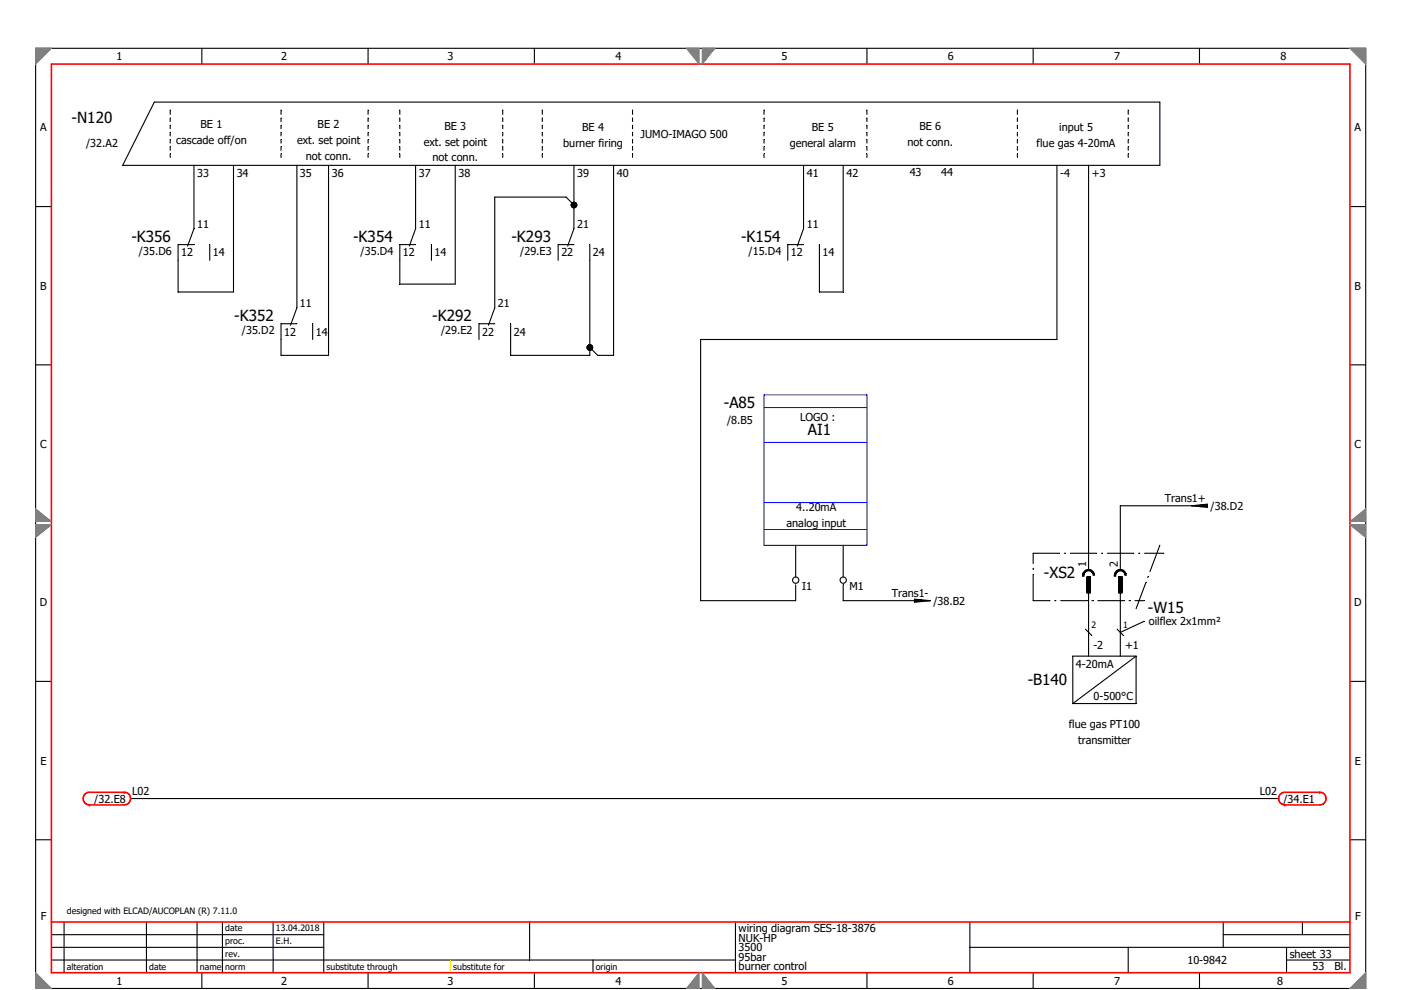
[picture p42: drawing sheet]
<svg xmlns="http://www.w3.org/2000/svg" width="297mm" height="210mm" viewBox="0 0 297 210" stroke-linecap="round" stroke-linejoin="round" font-family="sans-serif">
<defs><g id="words">
<g font-size="3.2">
<text x="15.2" y="26.2">-N120</text>
<text x="27.9" y="51.4">-K356</text>
<text x="74.9" y="51.4">-K354</text>
<text x="108.4" y="51.4">-K293</text>
<text x="157.1" y="51.4">-K154</text>
<text x="49.7" y="68.2">-K352</text>
<text x="91.6" y="68.2">-K292</text>
<text x="153.5" y="86.6">-A85</text>
<text x="171.3" y="92.3">AI1</text>
<text x="221.3" y="122.5">-XS2</text>
<text x="243.4" y="129.9">-W15</text>
<text x="217.9" y="145.4">-B140</text>
</g>
<g font-size="2.3">
<text x="24.7" y="12.8">1</text>
<text x="59.6" y="12.8">2</text>
<text x="94.9" y="12.8">3</text>
<text x="130.5" y="12.8">4</text>
<text x="165.7" y="12.8">5</text>
<text x="201" y="12.8">6</text>
<text x="236.2" y="12.8">7</text>
<text x="271.5" y="12.8">8</text>
<text x="8.5" y="27.9">A</text>
<text x="42.5" y="27.2">BE 1</text>
<text x="67.3" y="27.2">BE 2</text>
<text x="94.2" y="27.5">BE 3</text>
<text x="123.4" y="27.9">BE 4</text>
<text x="135.8" y="29.2">JUMO-IMAGO 500</text>
<text x="172.1" y="27.9">BE 5</text>
<text x="194.9" y="27.5">BE 6</text>
<text x="224.6" y="27.9">input 5</text>
<text x="287.2" y="27.9">A</text>
<text x="18.3" y="31.2">/32.A2</text>
<text x="37.4" y="30.5">cascade off/on</text>
<text x="63" y="30.5">ext. set point</text>
<text x="64.9" y="33.9">not conn.</text>
<text x="89.8" y="30.9">ext. set point</text>
<text x="91.7" y="34.2">not conn.</text>
<text x="119.4" y="31.2">burner firing</text>
<text x="167.4" y="31.2">general alarm</text>
<text x="192.4" y="30.9">not conn.</text>
<text x="219.8" y="31.2">flue gas 4-20mA</text>
<text x="41.8" y="37.6">33</text>
<text x="50.2" y="37.6">34</text>
<text x="63.6" y="37.6">35</text>
<text x="70.3" y="37.6">36</text>
<text x="88.8" y="37.6">37</text>
<text x="97.2" y="37.6">38</text>
<text x="122.4" y="37.6">39</text>
<text x="130.8" y="37.6">40</text>
<text x="171" y="37.6">41</text>
<text x="179.4" y="37.6">42</text>
<text x="192.9" y="37.3">43</text>
<text x="199.6" y="37.3">44</text>
<text x="224.8" y="37.6">-4</text>
<text x="231.5" y="37.6">+3</text>
<text x="41.8" y="48.3">11</text>
<text x="88.8" y="48.3">11</text>
<text x="122.4" y="48.3">21</text>
<text x="171" y="48.3">11</text>
<text x="29.5" y="54.1">/35.D6</text>
<text x="38.4" y="54.4">12</text>
<text x="45.1" y="54.4">14</text>
<text x="76.5" y="54.1">/35.D4</text>
<text x="85.4" y="54.4">12</text>
<text x="92.2" y="54.4">14</text>
<text x="110.3" y="54.1">/29.E3</text>
<text x="119" y="54.4">22</text>
<text x="125.7" y="54.4">24</text>
<text x="158.7" y="54.1">/15.D4</text>
<text x="167.7" y="54.4">12</text>
<text x="174.4" y="54.4">14</text>
<text x="8.5" y="61.4">B</text>
<text x="63.6" y="65.1">11</text>
<text x="105.6" y="65.1">21</text>
<text x="287.2" y="61.4">B</text>
<text x="51.3" y="70.8">/35.D2</text>
<text x="60.3" y="71.2">12</text>
<text x="67" y="71.2">14</text>
<text x="93.5" y="70.8">/29.E2</text>
<text x="102.2" y="71.2">22</text>
<text x="108.9" y="71.2">24</text>
<text x="154.2" y="90">/8.B5</text>
<text x="169.6" y="89.3">LOGO :</text>
<text x="8.5" y="95">C</text>
<text x="287.2" y="95">C</text>
<text x="247" y="106.4">Trans1+</text>
<text x="166.7" y="111.8">analog input</text>
<text x="168.8" y="108.4">4..20mA</text>
<text x="256.7" y="108.1">/38.D2</text>
<text x="170" y="125.2">I1</text>
<text x="180.1" y="125.2">M1</text>
<text x="230.3" y="120.4" transform="rotate(-90 230.3 120.4)">1</text>
<text x="237" y="120.4" transform="rotate(-90 237 120.4)">2</text>
<text x="8.4" y="128.6">D</text>
<text x="189.1" y="126.6">Trans1-</text>
<text x="197.9" y="128.2">/38.B2</text>
<text x="287.1" y="128.6">D</text>
<text x="231.8" y="137.6">-2</text>
<text x="238.5" y="137.6">+1</text>
<text x="243.6" y="132.6">oilflex 2x1mm²</text>
<text x="228.1" y="141.7">4-20mA</text>
<text x="231.8" y="148.4">0-500°C</text>
<text x="226.6" y="154.4">flue gas PT100</text>
<text x="228.6" y="157.8">transmitter</text>
<text x="8.6" y="162.2">E</text>
<text x="287.2" y="162.2">E</text>
<text x="20" y="170.2">/32.E8</text>
<text x="28" y="168.5">L02</text>
<text x="267.1" y="168.5">L02</text>
<text x="272.1" y="170.2">/34.E1</text>
<text x="8.6" y="195.1">F</text>
<text x="156.6" y="197.7">wiring diagram SES-18-3876</text>
<text x="287.3" y="195.1">F</text>
<text x="156.6" y="201.8">3500</text>
<text x="156.6" y="199.8">NUK-HP</text>
<text x="156.6" y="203.8">95bar</text>
<text x="273.4" y="203.1">sheet 33</text>
<text x="24.7" y="208.8">1</text>
<text x="59.6" y="208.8">2</text>
<text x="94.9" y="208.8">3</text>
<text x="130.5" y="208.8">4</text>
<text x="156.6" y="205.8">burner control</text>
<text x="165.7" y="208.8">5</text>
<text x="201" y="208.8">6</text>
<text x="236.2" y="208.8">7</text>
<text x="251.8" y="204.5">10-9842</text>
<text x="270.8" y="208.8">8</text>
<text x="278.3" y="205.8">53</text>
<text x="283" y="205.8">Bl.</text>
</g>
<g font-size="1.9">
<text x="231.4" y="133.1">2</text>
<text x="238.1" y="133.1">1</text>
<text x="14.2" y="193.9">designed with ELCAD/AUCOPLAN (R) 7.11.0</text>
<text x="47.8" y="197.6">date</text>
<text x="58.5" y="197.6">13.04.2018</text>
<text x="47.8" y="200.3">proc.</text>
<text x="47.8" y="202.9">rev.</text>
<text x="58.5" y="200.3">E.H.</text>
<text x="14.2" y="205.6">alteration</text>
<text x="31.6" y="205.6">date</text>
<text x="42.4" y="205.6">name</text>
<text x="47.8" y="205.6">norm</text>
<text x="69.3" y="205.6">substitute through</text>
<text x="96.1" y="205.6">substitute for</text>
<text x="126.3" y="205.6">origin</text>
</g>
</g></defs>
<g fill="none" stroke="#000" stroke-width=".23">
<path d="M7.6 10.2h282v199.5h-282zM42.8 10.2v3.4M78 10.2v3.4M113.3 10.2v3.4M183.8 10.2v3.4M219.1 10.2v3.4M254.3 10.2v3.4M32.7 21.7h213.2v13.4h-219.9zM36.1 23.3v1M36.1 25v.8M36.1 26.5v.8M36.1 28.1v.7"/>
<path d="M36.1 29.6v.8M36.1 31.1v.8M36.1 32.6v.8M41.1 35.1v13.4l-1.3 3.7M49.5 35.1v26.8h-11.7v-10h3.3M59.6 23.3v1M59.6 25v.8M59.6 26.5v.8M59.6 28.1v.7M59.6 29.6v.8M59.6 31.1v.8M59.6 32.6v.8"/>
<path d="M62.9 35.1v30.2l-1.3 3.7M69.7 35.1v40.3h-10.1v-6.7h3.3M78 23.3v1M78 25v.8M78 26.5v.8M78 28.1v.7M78 29.6v.8M78 31.1v.8M78 32.6v.8M84.8 23.3v1M84.8 25v.8M84.8 26.5v.8"/>
<path d="M84.8 28.1v.7M84.8 29.6v.8M84.8 31.1v.8M84.8 32.6v.8M88.1 35.1v13.4l-1.3 3.7M96.5 35.1v25.2h-11.7v-8.4h3.3M106.6 23.3v1M106.6 25v.8M106.6 26.5v.8M106.6 28.1v.7M106.6 29.6v.8M106.6 31.1v.8"/>
<path d="M106.6 32.6v.8M115 23.3v1M115 25v.8M115 26.5v.8M115 28.1v.7M115 29.6v.8M115 31.1v.8M115 32.6v.8M121.7 35.1v13.4l-1.3 3.7M130.1 35.1v40.3h-3.4l-1.7-1.7M134.1 23.3v1M134.1 25v.8"/>
<path d="M134.1 26.5v.8M134.1 28.1v.7M134.1 29.6v.8M134.1 31.1v.8M134.1 32.6v.8M162 23.3v1M162 25v.8M162 26.5v.8M162 28.1v.7M162 29.6v.8M162 31.1v.8M162 32.6v.8"/>
<path d="M170.4 35.1v13.4l-1.4 3.7M178.8 35.1v26.8h-5.1v-10M183.8 23.3v1M183.8 25v.8M183.8 26.5v.8M183.8 28.1v.7M183.8 29.6v.8M183.8 31.1v.8M183.8 32.6v.8M215.7 23.3v1M215.7 25v.8M215.7 26.5v.8"/>
<path d="M215.7 28.1v.7M215.7 29.6v.8M215.7 31.1v.8M215.7 32.6v.8M224.1 35.1v36.9h-75.6v55.4h20.2v-3.3M230.8 35.1v85.6M239.2 23.3v1M239.2 25v.8M239.2 26.5v.8M239.2 28.1v.7M239.2 29.6v.8M239.2 31.1v.8"/>
<path d="M239.2 32.6v.8M7.6 43.8h3.3M44.5 51.9v3.3M91.5 51.9v3.3M121.7 51.9h-3.4v3.3M121.7 43.5l-1.7-1.7h-15.1v23.5l-1.3 3.7M125 51.9v23.5h-16.7v-6.7M170.4 51.9h-3.4v3.3M286.2 43.8h3.4M7.6 77.4h3.3M66.3 68.7v3.3M104.9 68.7h-3.3v3.3"/>
<path d="M286.2 77.4h3.4M168.7 115.7v6.7M178.8 115.7v6.7M224.6 117.3h-5.5v2.2M225.7 117.3h.2M226.9 117.3h5.6M233.5 117.3h.3M234.8 117.3h5.6M241.4 117.3h.3M242.7 117.3h4.1M245.9 115.7l-2.1 5.5M252.6 107.3l3.4-.4v.7z"/>
<path d="M254.4 107.1h1.5M254.4 107.4h1.5M256 107.3h-18.5v13.4M178.8 124.1v3.3h18.4M193.9 127.1l3.3 .3-3.3 .3zM194 127.6h1.4M194 127.2h1.4M219.1 120.5v.3M219.1 121.8v5.6h3.5M223.6 127.4h.3M224.9 127.4h5.6M229.5 122h.1"/>
<path d="M229.7 122h.1M229.8 122h.1M230.1 133.5l1.4 1.3M230.5 122.4h.6l.1 3.3h-.7zM230.5 122.4h.7M230.5 122.5h.7M230.5 122.6h.7M230.5 122.7h.7M230.5 122.8h.7M230.5 122.9h.7M230.5 123h.7M230.5 123.1h.7"/>
<path d="M230.5 123.2h.7M230.5 123.3h.7M230.5 123.4h.7M230.5 123.5h.7M230.5 123.6h.7M230.5 123.7h.7M230.5 123.8h.7M230.5 123.9h.7M230.5 124h.7M230.5 124.1h.7M230.5 124.2h.7M230.5 124.3h.7"/>
<path d="M230.5 124.4h.7M230.5 124.5h.7M230.5 124.6h.7M230.5 124.7h.7M230.5 124.8h.7M230.5 124.9h.7M230.5 125h.7M230.5 125.1h.7M230.5 125.2h.7M230.5 125.3h.7M230.5 125.4h.7M230.5 125.5h.7"/>
<path d="M230.5 125.6h.7M230.5 125.7h.7M230.8 125.7v13.5M231.5 127.4h.3M231.8 122a.99 .99 0 0 0-1-.9 .99 .99 0 0 0-1 .9M231.9 122a1.12 1.12 0 0 0-1.1-1.1 1.12 1.12 0 0 0-1.1 1.1M232.1 122a1.27 1.27 0 0 0-1.3-1.2 1.27 1.27 0 0 0-1.3 1.2M232.8 127.4h5.6M236.3 122h.1M236.4 122h.1M236.5 122h.1M236.6 121.2a1.26 1.26 0 0 1 1.4-.3 1.26 1.26 0 0 1 .8 1.1"/>
<path d="M236.6 121.2l-.3 .8M236.7 121.3a1.11 1.11 0 0 1 1.3-.3 1.11 1.11 0 0 1 .7 1M236.7 121.3l-.3 .7M236.9 133.5l1.3 1.3M237.2 122.4h.7v3.3h-.7zM237.2 122.4h.7M237.2 122.5h.7M237.2 122.6h.7M237.2 122.7h.7M237.2 122.8h.7M237.2 122.9h.7M237.2 123h.7"/>
<path d="M237.2 123.1h.7M237.2 123.2h.7M237.2 123.3h.7M237.2 123.4h.7M237.2 123.5h.7M237.2 123.6h.7M237.2 123.7h.7M237.2 123.8h.7M237.2 123.9h.7M237.2 124h.7M237.2 124.1h.7M237.2 124.2h.7"/>
<path d="M237.2 124.3h.7M237.2 124.4h.7M237.2 124.5h.7M237.2 124.6h.7M237.2 124.7h.7M237.2 124.8h.7M237.2 124.9h.7M237.2 125h.7M237.2 125.1h.7M237.2 125.2h.7M237.2 125.3h.7M237.2 125.4h.7"/>
<path d="M237.2 125.5h.7M237.2 125.6h.7M237.2 125.7h.7M237.5 125.7v13.5M238.5 122a1 1 0 0 0-1-.9 1 1 0 0 0-1 .9M239.4 127.4h.2M240.6 127.4h2M240.9 139.2l-13.4 10M240.9 139.2v10h-13.4M240.9 139.2h-13.4v10M242.6 131.8l-5.1 2.3M243 123.5l-2.1 5.6"/>
<path d="M243.4 122.2l-.1 .3M7.6 144.5h3.3M286.2 144.5h3.4M7.6 178.1h3.3M27.7 169.4h243.4M286.2 178.1h3.4M10.9 198.2h57.7M13.6 195.6v10.7M31 195.6v10.7M41.8 195.6v10.7M47.2 195.6v10.7M57.9 195.6v10.7"/>
<path d="M68.6 195.6v10.7M112.3 195.6v8M155.9 195.6v10.7M205.6 195.6v10.7M259.4 198.2h26.8M259.4 195.6v5.3M276.1 195.6v2.6M10.9 203.6h145M10.9 200.9h57.7M42.8 206.3v3.4M78 206.3v3.4M113.3 206.3v3.4"/>
<path d="M125.7 203.6v2.7M183.8 206.3v3.4M205.6 200.9h80.6M219.1 206.3v3.4M239.2 200.9v5.4M254.3 206.3v3.4M272.8 203.6h13.4M272.8 200.9v5.4"/>
<circle cx="121.7" cy="43.5" r=".42"/>
<circle cx="121.7" cy="43.5" r=".58"/>
<circle cx="121.7" cy="43.5" r=".24"/>
<circle cx="125.1" cy="73.7" r=".42"/>
<circle cx="125.1" cy="73.7" r=".58"/>
<circle cx="125.1" cy="73.7" r=".24"/>
<circle cx="168.7" cy="123" r=".67"/>
<circle cx="178.8" cy="123" r=".67"/>
</g>
<path d="M95.5 203.6v2.7" fill="none" stroke="#ff0" stroke-width=".21"/>
<path d="M10.9 195.6h275.3" fill="none" stroke="#f00" stroke-width=".34"/>
<path d="M286.2 13.6v192.7" fill="none" stroke="#f00" stroke-width=".34"/>
<path d="M10.9 206.3h275.3" fill="none" stroke="#f00" stroke-width=".34"/>
<path d="M10.9 13.6v192.7" fill="none" stroke="#f00" stroke-width=".34"/>
<path d="M10.9 13.6h275.3" fill="none" stroke="#f00" stroke-width=".34"/>
<path d="M26.7 170.7h-.4" fill="none" stroke="#f00" stroke-width=".34"/>
<path d="M27 170.5l-.3 .2" fill="none" stroke="#f00" stroke-width=".34"/>
<path d="M27.3 170.3l-.3 .2" fill="none" stroke="#f00" stroke-width=".34"/>
<path d="M27.5 170l-.2 .3" fill="none" stroke="#f00" stroke-width=".34"/>
<path d="M27.6 169.7l-.1 .3" fill="none" stroke="#f00" stroke-width=".34"/>
<path d="M27.7 169.4l-.1 .3" fill="none" stroke="#f00" stroke-width=".34"/>
<path d="M27.6 169l.1 .4" fill="none" stroke="#f00" stroke-width=".34"/>
<path d="M27.5 168.7l.1 .3" fill="none" stroke="#f00" stroke-width=".34"/>
<path d="M27.3 168.4l.2 .3" fill="none" stroke="#f00" stroke-width=".34"/>
<path d="M27 168.2l.3 .2" fill="none" stroke="#f00" stroke-width=".34"/>
<path d="M26.7 168.1l.3 .1" fill="none" stroke="#f00" stroke-width=".34"/>
<path d="M26.3 168l.4 .1" fill="none" stroke="#f00" stroke-width=".34"/>
<circle cx="26.3" cy="168" r=".17" fill="#f00"/>
<path d="M19 168h7.3" fill="none" stroke="#f00" stroke-width=".34"/>
<path d="M19 170.7h7.3" fill="none" stroke="#f00" stroke-width=".34"/>
<path d="M19 168l-.4 .1" fill="none" stroke="#f00" stroke-width=".34"/>
<path d="M18.6 168.1l-.3 .1" fill="none" stroke="#f00" stroke-width=".34"/>
<path d="M18.3 168.2l-.3 .2" fill="none" stroke="#f00" stroke-width=".34"/>
<path d="M18 168.4l-.2 .3" fill="none" stroke="#f00" stroke-width=".34"/>
<path d="M17.8 168.7l-.1 .3" fill="none" stroke="#f00" stroke-width=".34"/>
<path d="M17.7 169l-.1 .4" fill="none" stroke="#f00" stroke-width=".34"/>
<path d="M17.6 169.4l.1 .3" fill="none" stroke="#f00" stroke-width=".34"/>
<path d="M17.7 169.7l.1 .3" fill="none" stroke="#f00" stroke-width=".34"/>
<path d="M17.8 170l.2 .3" fill="none" stroke="#f00" stroke-width=".34"/>
<path d="M18 170.3l.3 .2" fill="none" stroke="#f00" stroke-width=".34"/>
<path d="M18.3 170.5l.3 .2" fill="none" stroke="#f00" stroke-width=".34"/>
<path d="M18.6 170.7h.4" fill="none" stroke="#f00" stroke-width=".34"/>
<circle cx="19" cy="170.7" r=".17" fill="#f00"/>
<path d="M272.4 168l-.3 .1" fill="none" stroke="#f00" stroke-width=".34"/>
<path d="M272.1 168.1l-.3 .1" fill="none" stroke="#f00" stroke-width=".34"/>
<path d="M271.8 168.2l-.3 .2" fill="none" stroke="#f00" stroke-width=".34"/>
<path d="M271.5 168.4l-.2 .3" fill="none" stroke="#f00" stroke-width=".34"/>
<path d="M271.3 168.7l-.2 .3" fill="none" stroke="#f00" stroke-width=".34"/>
<path d="M271.1 169v.4" fill="none" stroke="#f00" stroke-width=".34"/>
<path d="M271.1 169.4v.3" fill="none" stroke="#f00" stroke-width=".34"/>
<path d="M271.1 169.7l.2 .3" fill="none" stroke="#f00" stroke-width=".34"/>
<path d="M271.3 170l.2 .3" fill="none" stroke="#f00" stroke-width=".34"/>
<path d="M271.5 170.3l.3 .2" fill="none" stroke="#f00" stroke-width=".34"/>
<path d="M271.8 170.5l.3 .2" fill="none" stroke="#f00" stroke-width=".34"/>
<path d="M272.1 170.7h.3" fill="none" stroke="#f00" stroke-width=".34"/>
<circle cx="272.4" cy="170.7" r=".17" fill="#f00"/>
<path d="M272.4 168h7.4" fill="none" stroke="#f00" stroke-width=".34"/>
<path d="M272.4 170.7h7.4" fill="none" stroke="#f00" stroke-width=".34"/>
<path d="M280.2 170.7h-.4" fill="none" stroke="#f00" stroke-width=".34"/>
<path d="M280.5 170.5l-.3 .2" fill="none" stroke="#f00" stroke-width=".34"/>
<path d="M280.8 170.3l-.3 .2" fill="none" stroke="#f00" stroke-width=".34"/>
<path d="M281 170l-.2 .3" fill="none" stroke="#f00" stroke-width=".34"/>
<path d="M281.1 169.7l-.1 .3" fill="none" stroke="#f00" stroke-width=".34"/>
<path d="M281.2 169.4l-.1 .3" fill="none" stroke="#f00" stroke-width=".34"/>
<path d="M281.1 169l.1 .4" fill="none" stroke="#f00" stroke-width=".34"/>
<path d="M281 168.7l.1 .3" fill="none" stroke="#f00" stroke-width=".34"/>
<path d="M280.8 168.4l.2 .3" fill="none" stroke="#f00" stroke-width=".34"/>
<path d="M280.5 168.2l.3 .2" fill="none" stroke="#f00" stroke-width=".34"/>
<path d="M280.2 168.1l.3 .1" fill="none" stroke="#f00" stroke-width=".34"/>
<path d="M279.8 168l.4 .1" fill="none" stroke="#f00" stroke-width=".34"/>
<circle cx="279.8" cy="168" r=".17" fill="#f00"/>
<path d="M145.5 10.2l2.7 3.4" fill="none" stroke="#808080" stroke-width=".21"/>
<path d="M148.2 10.2v3.4" fill="none" stroke="#808080" stroke-width=".21"/>
<path d="M145.5 10.2h2.7" fill="none" stroke="#808080" stroke-width=".21"/>
<path d="M148.1 13.4h.1" fill="none" stroke="#808080" stroke-width=".21"/>
<path d="M148.1 13.3h.1" fill="none" stroke="#808080" stroke-width=".21"/>
<path d="M148 13.3h.2" fill="none" stroke="#808080" stroke-width=".21"/>
<path d="M147.9 13.2h.3" fill="none" stroke="#808080" stroke-width=".21"/>
<path d="M147.9 13.1h.3" fill="none" stroke="#808080" stroke-width=".21"/>
<path d="M147.8 13h.4" fill="none" stroke="#808080" stroke-width=".21"/>
<path d="M147.7 12.9h.5" fill="none" stroke="#808080" stroke-width=".21"/>
<path d="M147.7 12.8h.5" fill="none" stroke="#808080" stroke-width=".21"/>
<path d="M147.6 12.8h.6" fill="none" stroke="#808080" stroke-width=".21"/>
<path d="M147.5 12.7h.7" fill="none" stroke="#808080" stroke-width=".21"/>
<path d="M147.5 12.6h.7" fill="none" stroke="#808080" stroke-width=".21"/>
<path d="M147.4 12.5h.8" fill="none" stroke="#808080" stroke-width=".21"/>
<path d="M147.3 12.4h.9" fill="none" stroke="#808080" stroke-width=".21"/>
<path d="M147.3 12.3h.9" fill="none" stroke="#808080" stroke-width=".21"/>
<path d="M147.2 12.3h1" fill="none" stroke="#808080" stroke-width=".21"/>
<path d="M147.1 12.2h1.1" fill="none" stroke="#808080" stroke-width=".21"/>
<path d="M147.1 12.1h1.1" fill="none" stroke="#808080" stroke-width=".21"/>
<path d="M147 12h1.2" fill="none" stroke="#808080" stroke-width=".21"/>
<path d="M146.9 11.9h1.3" fill="none" stroke="#808080" stroke-width=".21"/>
<path d="M146.9 11.8h1.3" fill="none" stroke="#808080" stroke-width=".21"/>
<path d="M146.8 11.7h1.4" fill="none" stroke="#808080" stroke-width=".21"/>
<path d="M146.7 11.7h1.5" fill="none" stroke="#808080" stroke-width=".21"/>
<path d="M146.7 11.6h1.5" fill="none" stroke="#808080" stroke-width=".21"/>
<path d="M146.6 11.5h1.6" fill="none" stroke="#808080" stroke-width=".21"/>
<path d="M146.5 11.4h1.7" fill="none" stroke="#808080" stroke-width=".21"/>
<path d="M146.4 11.3h1.8" fill="none" stroke="#808080" stroke-width=".21"/>
<path d="M146.4 11.2h1.8" fill="none" stroke="#808080" stroke-width=".21"/>
<path d="M146.3 11.2h1.9" fill="none" stroke="#808080" stroke-width=".21"/>
<path d="M146.3 11.1h1.9" fill="none" stroke="#808080" stroke-width=".21"/>
<path d="M146.2 11h2" fill="none" stroke="#808080" stroke-width=".21"/>
<path d="M146.1 10.9h2.1" fill="none" stroke="#808080" stroke-width=".21"/>
<path d="M146 10.8h2.2" fill="none" stroke="#808080" stroke-width=".21"/>
<path d="M146 10.7h2.2" fill="none" stroke="#808080" stroke-width=".21"/>
<path d="M145.9 10.7h2.3" fill="none" stroke="#808080" stroke-width=".21"/>
<path d="M145.9 10.6h2.3" fill="none" stroke="#808080" stroke-width=".21"/>
<path d="M145.8 10.5h2.4" fill="none" stroke="#808080" stroke-width=".21"/>
<path d="M145.7 10.4h2.5" fill="none" stroke="#808080" stroke-width=".21"/>
<path d="M145.6 10.3h2.6" fill="none" stroke="#808080" stroke-width=".21"/>
<path d="M145.6 10.2h2.6" fill="none" stroke="#808080" stroke-width=".21"/>
<path d="M148.9 10.2v3.4" fill="none" stroke="#808080" stroke-width=".21"/>
<path d="M151.6 10.2l-2.7 3.4" fill="none" stroke="#808080" stroke-width=".21"/>
<path d="M148.9 10.2h2.7" fill="none" stroke="#808080" stroke-width=".21"/>
<path d="M148.9 13.4h.1" fill="none" stroke="#808080" stroke-width=".21"/>
<path d="M148.9 13.3h.1" fill="none" stroke="#808080" stroke-width=".21"/>
<path d="M148.9 13.3h.2" fill="none" stroke="#808080" stroke-width=".21"/>
<path d="M148.9 13.2h.3" fill="none" stroke="#808080" stroke-width=".21"/>
<path d="M148.9 13.1h.3" fill="none" stroke="#808080" stroke-width=".21"/>
<path d="M148.9 13h.4" fill="none" stroke="#808080" stroke-width=".21"/>
<path d="M148.9 12.9h.5" fill="none" stroke="#808080" stroke-width=".21"/>
<path d="M148.9 12.8h.5" fill="none" stroke="#808080" stroke-width=".21"/>
<path d="M148.9 12.8h.6" fill="none" stroke="#808080" stroke-width=".21"/>
<path d="M148.9 12.7h.7" fill="none" stroke="#808080" stroke-width=".21"/>
<path d="M148.9 12.6h.7" fill="none" stroke="#808080" stroke-width=".21"/>
<path d="M148.9 12.5h.8" fill="none" stroke="#808080" stroke-width=".21"/>
<path d="M148.9 12.4h.9" fill="none" stroke="#808080" stroke-width=".21"/>
<path d="M148.9 12.3h.9" fill="none" stroke="#808080" stroke-width=".21"/>
<path d="M148.9 12.3h1" fill="none" stroke="#808080" stroke-width=".21"/>
<path d="M148.9 12.2h1.1" fill="none" stroke="#808080" stroke-width=".21"/>
<path d="M148.9 12.1h1.1" fill="none" stroke="#808080" stroke-width=".21"/>
<path d="M148.9 12h1.2" fill="none" stroke="#808080" stroke-width=".21"/>
<path d="M148.9 11.9h1.3" fill="none" stroke="#808080" stroke-width=".21"/>
<path d="M148.9 11.8h1.3" fill="none" stroke="#808080" stroke-width=".21"/>
<path d="M148.9 11.7h1.4" fill="none" stroke="#808080" stroke-width=".21"/>
<path d="M148.9 11.7h1.5" fill="none" stroke="#808080" stroke-width=".21"/>
<path d="M148.9 11.6h1.5" fill="none" stroke="#808080" stroke-width=".21"/>
<path d="M148.9 11.5h1.6" fill="none" stroke="#808080" stroke-width=".21"/>
<path d="M148.9 11.4h1.7" fill="none" stroke="#808080" stroke-width=".21"/>
<path d="M148.9 11.3h1.8" fill="none" stroke="#808080" stroke-width=".21"/>
<path d="M148.9 11.2h1.8" fill="none" stroke="#808080" stroke-width=".21"/>
<path d="M148.9 11.2h1.9" fill="none" stroke="#808080" stroke-width=".21"/>
<path d="M148.9 11.1h2" fill="none" stroke="#808080" stroke-width=".21"/>
<path d="M148.9 11h2" fill="none" stroke="#808080" stroke-width=".21"/>
<path d="M148.9 10.9h2.1" fill="none" stroke="#808080" stroke-width=".21"/>
<path d="M148.9 10.8h2.2" fill="none" stroke="#808080" stroke-width=".21"/>
<path d="M148.9 10.7h2.2" fill="none" stroke="#808080" stroke-width=".21"/>
<path d="M148.9 10.7h2.3" fill="none" stroke="#808080" stroke-width=".21"/>
<path d="M148.9 10.6h2.4" fill="none" stroke="#808080" stroke-width=".21"/>
<path d="M148.9 10.5h2.4" fill="none" stroke="#808080" stroke-width=".21"/>
<path d="M148.9 10.4h2.5" fill="none" stroke="#808080" stroke-width=".21"/>
<path d="M148.9 10.3h2.6" fill="none" stroke="#808080" stroke-width=".21"/>
<path d="M148.9 10.2h2.6" fill="none" stroke="#808080" stroke-width=".21"/>
<path d="M7.6 10.2v3.4" fill="none" stroke="#808080" stroke-width=".21"/>
<path d="M7.6 10.2h3.3" fill="none" stroke="#808080" stroke-width=".21"/>
<path d="M10.9 10.2l-3.3 3.4" fill="none" stroke="#808080" stroke-width=".21"/>
<path d="M7.6 13.4h.1" fill="none" stroke="#808080" stroke-width=".21"/>
<path d="M7.6 13.3h.1" fill="none" stroke="#808080" stroke-width=".21"/>
<path d="M7.6 13.3h.2" fill="none" stroke="#808080" stroke-width=".21"/>
<path d="M7.6 13.2h.3" fill="none" stroke="#808080" stroke-width=".21"/>
<path d="M7.6 13.1h.4" fill="none" stroke="#808080" stroke-width=".21"/>
<path d="M7.6 13h.5" fill="none" stroke="#808080" stroke-width=".21"/>
<path d="M7.6 12.9h.6" fill="none" stroke="#808080" stroke-width=".21"/>
<path d="M7.6 12.8h.7" fill="none" stroke="#808080" stroke-width=".21"/>
<path d="M7.6 12.8h.7" fill="none" stroke="#808080" stroke-width=".21"/>
<path d="M7.6 12.7h.8" fill="none" stroke="#808080" stroke-width=".21"/>
<path d="M7.6 12.6h.9" fill="none" stroke="#808080" stroke-width=".21"/>
<path d="M7.6 12.5h1" fill="none" stroke="#808080" stroke-width=".21"/>
<path d="M7.6 12.4h1.1" fill="none" stroke="#808080" stroke-width=".21"/>
<path d="M7.6 12.3h1.2" fill="none" stroke="#808080" stroke-width=".21"/>
<path d="M7.6 12.3h1.2" fill="none" stroke="#808080" stroke-width=".21"/>
<path d="M7.6 12.2h1.3" fill="none" stroke="#808080" stroke-width=".21"/>
<path d="M7.6 12.1h1.4" fill="none" stroke="#808080" stroke-width=".21"/>
<path d="M7.6 12h1.5" fill="none" stroke="#808080" stroke-width=".21"/>
<path d="M7.6 11.9h1.6" fill="none" stroke="#808080" stroke-width=".21"/>
<path d="M7.6 11.8h1.6" fill="none" stroke="#808080" stroke-width=".21"/>
<path d="M7.6 11.7h1.7" fill="none" stroke="#808080" stroke-width=".21"/>
<path d="M7.6 11.7h1.8" fill="none" stroke="#808080" stroke-width=".21"/>
<path d="M7.6 11.6h1.9" fill="none" stroke="#808080" stroke-width=".21"/>
<path d="M7.6 11.5h2" fill="none" stroke="#808080" stroke-width=".21"/>
<path d="M7.6 11.4h2.1" fill="none" stroke="#808080" stroke-width=".21"/>
<path d="M7.6 11.3h2.2" fill="none" stroke="#808080" stroke-width=".21"/>
<path d="M7.6 11.2h2.2" fill="none" stroke="#808080" stroke-width=".21"/>
<path d="M7.6 11.2h2.3" fill="none" stroke="#808080" stroke-width=".21"/>
<path d="M7.6 11.1h2.4" fill="none" stroke="#808080" stroke-width=".21"/>
<path d="M7.6 11h2.5" fill="none" stroke="#808080" stroke-width=".21"/>
<path d="M7.6 10.9h2.6" fill="none" stroke="#808080" stroke-width=".21"/>
<path d="M7.6 10.8h2.7" fill="none" stroke="#808080" stroke-width=".21"/>
<path d="M7.6 10.7h2.7" fill="none" stroke="#808080" stroke-width=".21"/>
<path d="M7.6 10.7h2.8" fill="none" stroke="#808080" stroke-width=".21"/>
<path d="M7.6 10.6h2.9" fill="none" stroke="#808080" stroke-width=".21"/>
<path d="M7.6 10.5h3" fill="none" stroke="#808080" stroke-width=".21"/>
<path d="M7.6 10.4h3.1" fill="none" stroke="#808080" stroke-width=".21"/>
<path d="M7.6 10.3h3.2" fill="none" stroke="#808080" stroke-width=".21"/>
<path d="M7.6 10.2h3.3" fill="none" stroke="#808080" stroke-width=".21"/>
<path d="M7.6 111.3v2.7" fill="none" stroke="#808080" stroke-width=".21"/>
<path d="M10.9 111.3l-3.3 2.7" fill="none" stroke="#808080" stroke-width=".21"/>
<path d="M7.6 111.3h3.3" fill="none" stroke="#808080" stroke-width=".21"/>
<path d="M7.6 113.8h.1" fill="none" stroke="#808080" stroke-width=".21"/>
<path d="M7.6 113.7h.2" fill="none" stroke="#808080" stroke-width=".21"/>
<path d="M7.6 113.6h.3" fill="none" stroke="#808080" stroke-width=".21"/>
<path d="M7.6 113.6h.4" fill="none" stroke="#808080" stroke-width=".21"/>
<path d="M7.6 113.5h.5" fill="none" stroke="#808080" stroke-width=".21"/>
<path d="M7.6 113.4h.6" fill="none" stroke="#808080" stroke-width=".21"/>
<path d="M7.6 113.3h.7" fill="none" stroke="#808080" stroke-width=".21"/>
<path d="M7.6 113.2h.8" fill="none" stroke="#808080" stroke-width=".21"/>
<path d="M7.6 113.1h.9" fill="none" stroke="#808080" stroke-width=".21"/>
<path d="M7.6 113.1h1" fill="none" stroke="#808080" stroke-width=".21"/>
<path d="M7.6 113h1.2" fill="none" stroke="#808080" stroke-width=".21"/>
<path d="M7.6 112.9h1.2" fill="none" stroke="#808080" stroke-width=".21"/>
<path d="M7.6 112.8h1.4" fill="none" stroke="#808080" stroke-width=".21"/>
<path d="M7.6 112.7h1.5" fill="none" stroke="#808080" stroke-width=".21"/>
<path d="M7.6 112.6h1.6" fill="none" stroke="#808080" stroke-width=".21"/>
<path d="M7.6 112.6h1.7" fill="none" stroke="#808080" stroke-width=".21"/>
<path d="M7.6 112.5h1.8" fill="none" stroke="#808080" stroke-width=".21"/>
<path d="M7.6 112.4h1.9" fill="none" stroke="#808080" stroke-width=".21"/>
<path d="M7.6 112.3h2" fill="none" stroke="#808080" stroke-width=".21"/>
<path d="M7.6 112.2h2.1" fill="none" stroke="#808080" stroke-width=".21"/>
<path d="M7.6 112.1h2.2" fill="none" stroke="#808080" stroke-width=".21"/>
<path d="M7.6 112.1h2.3" fill="none" stroke="#808080" stroke-width=".21"/>
<path d="M7.6 112h2.4" fill="none" stroke="#808080" stroke-width=".21"/>
<path d="M7.6 111.9h2.5" fill="none" stroke="#808080" stroke-width=".21"/>
<path d="M7.6 111.8h2.6" fill="none" stroke="#808080" stroke-width=".21"/>
<path d="M7.6 111.7h2.7" fill="none" stroke="#808080" stroke-width=".21"/>
<path d="M7.6 111.6h2.8" fill="none" stroke="#808080" stroke-width=".21"/>
<path d="M7.6 111.5h2.9" fill="none" stroke="#808080" stroke-width=".21"/>
<path d="M7.6 111.5h3" fill="none" stroke="#808080" stroke-width=".21"/>
<path d="M7.6 111.4h3.1" fill="none" stroke="#808080" stroke-width=".21"/>
<path d="M7.6 111.3h3.3" fill="none" stroke="#808080" stroke-width=".21"/>
<path d="M7.6 107.9v2.7" fill="none" stroke="#808080" stroke-width=".21"/>
<path d="M7.6 107.9l3.3 2.7" fill="none" stroke="#808080" stroke-width=".21"/>
<path d="M7.6 110.6h3.3" fill="none" stroke="#808080" stroke-width=".21"/>
<path d="M7.6 110.5h3.1" fill="none" stroke="#808080" stroke-width=".21"/>
<path d="M7.6 110.4h3" fill="none" stroke="#808080" stroke-width=".21"/>
<path d="M7.6 110.4h2.9" fill="none" stroke="#808080" stroke-width=".21"/>
<path d="M7.6 110.3h2.8" fill="none" stroke="#808080" stroke-width=".21"/>
<path d="M7.6 110.2h2.7" fill="none" stroke="#808080" stroke-width=".21"/>
<path d="M7.6 110.1h2.6" fill="none" stroke="#808080" stroke-width=".21"/>
<path d="M7.6 110h2.5" fill="none" stroke="#808080" stroke-width=".21"/>
<path d="M7.6 110h2.4" fill="none" stroke="#808080" stroke-width=".21"/>
<path d="M7.6 109.9h2.3" fill="none" stroke="#808080" stroke-width=".21"/>
<path d="M7.6 109.8h2.2" fill="none" stroke="#808080" stroke-width=".21"/>
<path d="M7.6 109.7h2.1" fill="none" stroke="#808080" stroke-width=".21"/>
<path d="M7.6 109.6h2" fill="none" stroke="#808080" stroke-width=".21"/>
<path d="M7.6 109.5h1.9" fill="none" stroke="#808080" stroke-width=".21"/>
<path d="M7.6 109.5h1.8" fill="none" stroke="#808080" stroke-width=".21"/>
<path d="M7.6 109.4h1.7" fill="none" stroke="#808080" stroke-width=".21"/>
<path d="M7.6 109.3h1.6" fill="none" stroke="#808080" stroke-width=".21"/>
<path d="M7.6 109.2h1.5" fill="none" stroke="#808080" stroke-width=".21"/>
<path d="M7.6 109.1h1.4" fill="none" stroke="#808080" stroke-width=".21"/>
<path d="M7.6 109h1.2" fill="none" stroke="#808080" stroke-width=".21"/>
<path d="M7.6 108.9h1.2" fill="none" stroke="#808080" stroke-width=".21"/>
<path d="M7.6 108.9h1" fill="none" stroke="#808080" stroke-width=".21"/>
<path d="M7.6 108.8h.9" fill="none" stroke="#808080" stroke-width=".21"/>
<path d="M7.6 108.7h.8" fill="none" stroke="#808080" stroke-width=".21"/>
<path d="M7.6 108.6h.7" fill="none" stroke="#808080" stroke-width=".21"/>
<path d="M7.6 108.5h.6" fill="none" stroke="#808080" stroke-width=".21"/>
<path d="M7.6 108.4h.5" fill="none" stroke="#808080" stroke-width=".21"/>
<path d="M7.6 108.4h.4" fill="none" stroke="#808080" stroke-width=".21"/>
<path d="M7.6 108.3h.3" fill="none" stroke="#808080" stroke-width=".21"/>
<path d="M7.6 108.2h.2" fill="none" stroke="#808080" stroke-width=".21"/>
<path d="M7.6 108.1h.1" fill="none" stroke="#808080" stroke-width=".21"/>
<path d="M7.6 206.3v3.4" fill="none" stroke="#808080" stroke-width=".21"/>
<path d="M7.6 209.7h3.3" fill="none" stroke="#808080" stroke-width=".21"/>
<path d="M7.6 206.3l3.3 3.4" fill="none" stroke="#808080" stroke-width=".21"/>
<path d="M7.6 209.6h3.2" fill="none" stroke="#808080" stroke-width=".21"/>
<path d="M7.6 209.5h3.1" fill="none" stroke="#808080" stroke-width=".21"/>
<path d="M7.6 209.4h3" fill="none" stroke="#808080" stroke-width=".21"/>
<path d="M7.6 209.3h2.9" fill="none" stroke="#808080" stroke-width=".21"/>
<path d="M7.6 209.3h2.8" fill="none" stroke="#808080" stroke-width=".21"/>
<path d="M7.6 209.2h2.7" fill="none" stroke="#808080" stroke-width=".21"/>
<path d="M7.6 209.1h2.7" fill="none" stroke="#808080" stroke-width=".21"/>
<path d="M7.6 209h2.6" fill="none" stroke="#808080" stroke-width=".21"/>
<path d="M7.6 208.9h2.5" fill="none" stroke="#808080" stroke-width=".21"/>
<path d="M7.6 208.8h2.4" fill="none" stroke="#808080" stroke-width=".21"/>
<path d="M7.6 208.7h2.3" fill="none" stroke="#808080" stroke-width=".21"/>
<path d="M7.6 208.7h2.2" fill="none" stroke="#808080" stroke-width=".21"/>
<path d="M7.6 208.6h2.2" fill="none" stroke="#808080" stroke-width=".21"/>
<path d="M7.6 208.5h2.1" fill="none" stroke="#808080" stroke-width=".21"/>
<path d="M7.6 208.4h2" fill="none" stroke="#808080" stroke-width=".21"/>
<path d="M7.6 208.3h1.9" fill="none" stroke="#808080" stroke-width=".21"/>
<path d="M7.6 208.2h1.8" fill="none" stroke="#808080" stroke-width=".21"/>
<path d="M7.6 208.2h1.7" fill="none" stroke="#808080" stroke-width=".21"/>
<path d="M7.6 208.1h1.6" fill="none" stroke="#808080" stroke-width=".21"/>
<path d="M7.6 208h1.6" fill="none" stroke="#808080" stroke-width=".21"/>
<path d="M7.6 207.9h1.5" fill="none" stroke="#808080" stroke-width=".21"/>
<path d="M7.6 207.8h1.4" fill="none" stroke="#808080" stroke-width=".21"/>
<path d="M7.6 207.7h1.3" fill="none" stroke="#808080" stroke-width=".21"/>
<path d="M7.6 207.6h1.2" fill="none" stroke="#808080" stroke-width=".21"/>
<path d="M7.6 207.6h1.2" fill="none" stroke="#808080" stroke-width=".21"/>
<path d="M7.6 207.5h1.1" fill="none" stroke="#808080" stroke-width=".21"/>
<path d="M7.6 207.4h1" fill="none" stroke="#808080" stroke-width=".21"/>
<path d="M7.6 207.3h.9" fill="none" stroke="#808080" stroke-width=".21"/>
<path d="M7.6 207.2h.8" fill="none" stroke="#808080" stroke-width=".21"/>
<path d="M7.6 207.2h.7" fill="none" stroke="#808080" stroke-width=".21"/>
<path d="M7.6 207.1h.7" fill="none" stroke="#808080" stroke-width=".21"/>
<path d="M7.6 207h.6" fill="none" stroke="#808080" stroke-width=".21"/>
<path d="M7.6 206.9h.5" fill="none" stroke="#808080" stroke-width=".21"/>
<path d="M7.6 206.8h.4" fill="none" stroke="#808080" stroke-width=".21"/>
<path d="M7.6 206.7h.3" fill="none" stroke="#808080" stroke-width=".21"/>
<path d="M7.6 206.7h.2" fill="none" stroke="#808080" stroke-width=".21"/>
<path d="M7.6 206.6h.1" fill="none" stroke="#808080" stroke-width=".21"/>
<path d="M7.6 206.5h.1" fill="none" stroke="#808080" stroke-width=".21"/>
<path d="M148.2 206.3v3.4" fill="none" stroke="#808080" stroke-width=".21"/>
<path d="M145.5 209.7h2.7" fill="none" stroke="#808080" stroke-width=".21"/>
<path d="M148.2 206.3l-2.7 3.4" fill="none" stroke="#808080" stroke-width=".21"/>
<path d="M145.6 209.6h2.6" fill="none" stroke="#808080" stroke-width=".21"/>
<path d="M145.7 209.5h2.5" fill="none" stroke="#808080" stroke-width=".21"/>
<path d="M145.8 209.4h2.4" fill="none" stroke="#808080" stroke-width=".21"/>
<path d="M145.9 209.3h2.3" fill="none" stroke="#808080" stroke-width=".21"/>
<path d="M145.9 209.3h2.3" fill="none" stroke="#808080" stroke-width=".21"/>
<path d="M146 209.2h2.2" fill="none" stroke="#808080" stroke-width=".21"/>
<path d="M146 209.1h2.2" fill="none" stroke="#808080" stroke-width=".21"/>
<path d="M146.1 209h2.1" fill="none" stroke="#808080" stroke-width=".21"/>
<path d="M146.2 208.9h2" fill="none" stroke="#808080" stroke-width=".21"/>
<path d="M146.3 208.8h1.9" fill="none" stroke="#808080" stroke-width=".21"/>
<path d="M146.3 208.7h1.9" fill="none" stroke="#808080" stroke-width=".21"/>
<path d="M146.4 208.7h1.8" fill="none" stroke="#808080" stroke-width=".21"/>
<path d="M146.4 208.6h1.8" fill="none" stroke="#808080" stroke-width=".21"/>
<path d="M146.5 208.5h1.7" fill="none" stroke="#808080" stroke-width=".21"/>
<path d="M146.6 208.4h1.6" fill="none" stroke="#808080" stroke-width=".21"/>
<path d="M146.7 208.3h1.5" fill="none" stroke="#808080" stroke-width=".21"/>
<path d="M146.7 208.2h1.5" fill="none" stroke="#808080" stroke-width=".21"/>
<path d="M146.8 208.2h1.4" fill="none" stroke="#808080" stroke-width=".21"/>
<path d="M146.9 208.1h1.3" fill="none" stroke="#808080" stroke-width=".21"/>
<path d="M146.9 208h1.3" fill="none" stroke="#808080" stroke-width=".21"/>
<path d="M147 207.9h1.2" fill="none" stroke="#808080" stroke-width=".21"/>
<path d="M147.1 207.8h1.1" fill="none" stroke="#808080" stroke-width=".21"/>
<path d="M147.1 207.7h1.1" fill="none" stroke="#808080" stroke-width=".21"/>
<path d="M147.2 207.6h1" fill="none" stroke="#808080" stroke-width=".21"/>
<path d="M147.3 207.6h.9" fill="none" stroke="#808080" stroke-width=".21"/>
<path d="M147.3 207.5h.9" fill="none" stroke="#808080" stroke-width=".21"/>
<path d="M147.4 207.4h.8" fill="none" stroke="#808080" stroke-width=".21"/>
<path d="M147.5 207.3h.7" fill="none" stroke="#808080" stroke-width=".21"/>
<path d="M147.5 207.2h.7" fill="none" stroke="#808080" stroke-width=".21"/>
<path d="M147.6 207.2h.6" fill="none" stroke="#808080" stroke-width=".21"/>
<path d="M147.7 207.1h.5" fill="none" stroke="#808080" stroke-width=".21"/>
<path d="M147.7 207h.5" fill="none" stroke="#808080" stroke-width=".21"/>
<path d="M147.8 206.9h.4" fill="none" stroke="#808080" stroke-width=".21"/>
<path d="M147.9 206.8h.3" fill="none" stroke="#808080" stroke-width=".21"/>
<path d="M147.9 206.7h.3" fill="none" stroke="#808080" stroke-width=".21"/>
<path d="M148 206.7h.2" fill="none" stroke="#808080" stroke-width=".21"/>
<path d="M148.1 206.6h.1" fill="none" stroke="#808080" stroke-width=".21"/>
<path d="M148.1 206.5h.1" fill="none" stroke="#808080" stroke-width=".21"/>
<path d="M148.9 206.3v3.4" fill="none" stroke="#808080" stroke-width=".21"/>
<path d="M148.9 209.7h2.7" fill="none" stroke="#808080" stroke-width=".21"/>
<path d="M148.9 206.3l2.7 3.4" fill="none" stroke="#808080" stroke-width=".21"/>
<path d="M148.9 209.6h2.6" fill="none" stroke="#808080" stroke-width=".21"/>
<path d="M148.9 209.5h2.5" fill="none" stroke="#808080" stroke-width=".21"/>
<path d="M148.9 209.4h2.4" fill="none" stroke="#808080" stroke-width=".21"/>
<path d="M148.9 209.3h2.4" fill="none" stroke="#808080" stroke-width=".21"/>
<path d="M148.9 209.3h2.3" fill="none" stroke="#808080" stroke-width=".21"/>
<path d="M148.9 209.2h2.2" fill="none" stroke="#808080" stroke-width=".21"/>
<path d="M148.9 209.1h2.2" fill="none" stroke="#808080" stroke-width=".21"/>
<path d="M148.9 209h2.1" fill="none" stroke="#808080" stroke-width=".21"/>
<path d="M148.9 208.9h2" fill="none" stroke="#808080" stroke-width=".21"/>
<path d="M148.9 208.8h2" fill="none" stroke="#808080" stroke-width=".21"/>
<path d="M148.9 208.7h1.9" fill="none" stroke="#808080" stroke-width=".21"/>
<path d="M148.9 208.7h1.8" fill="none" stroke="#808080" stroke-width=".21"/>
<path d="M148.9 208.6h1.8" fill="none" stroke="#808080" stroke-width=".21"/>
<path d="M148.9 208.5h1.7" fill="none" stroke="#808080" stroke-width=".21"/>
<path d="M148.9 208.4h1.6" fill="none" stroke="#808080" stroke-width=".21"/>
<path d="M148.9 208.3h1.5" fill="none" stroke="#808080" stroke-width=".21"/>
<path d="M148.9 208.2h1.5" fill="none" stroke="#808080" stroke-width=".21"/>
<path d="M148.9 208.2h1.4" fill="none" stroke="#808080" stroke-width=".21"/>
<path d="M148.9 208.1h1.3" fill="none" stroke="#808080" stroke-width=".21"/>
<path d="M148.9 208h1.3" fill="none" stroke="#808080" stroke-width=".21"/>
<path d="M148.9 207.9h1.2" fill="none" stroke="#808080" stroke-width=".21"/>
<path d="M148.9 207.8h1.1" fill="none" stroke="#808080" stroke-width=".21"/>
<path d="M148.9 207.7h1.1" fill="none" stroke="#808080" stroke-width=".21"/>
<path d="M148.9 207.6h1" fill="none" stroke="#808080" stroke-width=".21"/>
<path d="M148.9 207.6h.9" fill="none" stroke="#808080" stroke-width=".21"/>
<path d="M148.9 207.5h.9" fill="none" stroke="#808080" stroke-width=".21"/>
<path d="M148.9 207.4h.8" fill="none" stroke="#808080" stroke-width=".21"/>
<path d="M148.9 207.3h.7" fill="none" stroke="#808080" stroke-width=".21"/>
<path d="M148.9 207.2h.7" fill="none" stroke="#808080" stroke-width=".21"/>
<path d="M148.9 207.2h.6" fill="none" stroke="#808080" stroke-width=".21"/>
<path d="M148.9 207.1h.5" fill="none" stroke="#808080" stroke-width=".21"/>
<path d="M148.9 207h.5" fill="none" stroke="#808080" stroke-width=".21"/>
<path d="M148.9 206.9h.4" fill="none" stroke="#808080" stroke-width=".21"/>
<path d="M148.9 206.8h.3" fill="none" stroke="#808080" stroke-width=".21"/>
<path d="M148.9 206.7h.3" fill="none" stroke="#808080" stroke-width=".21"/>
<path d="M148.9 206.7h.2" fill="none" stroke="#808080" stroke-width=".21"/>
<path d="M148.9 206.6h.1" fill="none" stroke="#808080" stroke-width=".21"/>
<path d="M148.9 206.5h.1" fill="none" stroke="#808080" stroke-width=".21"/>
<path d="M289.6 206.3v3.4" fill="none" stroke="#808080" stroke-width=".21"/>
<path d="M286.2 209.7h3.4" fill="none" stroke="#808080" stroke-width=".21"/>
<path d="M289.6 206.3l-3.4 3.4" fill="none" stroke="#808080" stroke-width=".21"/>
<path d="M286.3 209.6h3.2" fill="none" stroke="#808080" stroke-width=".21"/>
<path d="M286.4 209.5h3.1" fill="none" stroke="#808080" stroke-width=".21"/>
<path d="M286.5 209.4h3" fill="none" stroke="#808080" stroke-width=".21"/>
<path d="M286.6 209.3h2.9" fill="none" stroke="#808080" stroke-width=".21"/>
<path d="M286.7 209.3h2.8" fill="none" stroke="#808080" stroke-width=".21"/>
<path d="M286.8 209.2h2.7" fill="none" stroke="#808080" stroke-width=".21"/>
<path d="M286.8 209.1h2.7" fill="none" stroke="#808080" stroke-width=".21"/>
<path d="M286.9 209h2.6" fill="none" stroke="#808080" stroke-width=".21"/>
<path d="M287 208.9h2.5" fill="none" stroke="#808080" stroke-width=".21"/>
<path d="M287.1 208.8h2.4" fill="none" stroke="#808080" stroke-width=".21"/>
<path d="M287.2 208.7h2.3" fill="none" stroke="#808080" stroke-width=".21"/>
<path d="M287.3 208.7h2.2" fill="none" stroke="#808080" stroke-width=".21"/>
<path d="M287.4 208.6h2.1" fill="none" stroke="#808080" stroke-width=".21"/>
<path d="M287.4 208.5h2.1" fill="none" stroke="#808080" stroke-width=".21"/>
<path d="M287.5 208.4h2" fill="none" stroke="#808080" stroke-width=".21"/>
<path d="M287.6 208.3h1.9" fill="none" stroke="#808080" stroke-width=".21"/>
<path d="M287.7 208.2h1.8" fill="none" stroke="#808080" stroke-width=".21"/>
<path d="M287.8 208.2h1.7" fill="none" stroke="#808080" stroke-width=".21"/>
<path d="M287.8 208.1h1.7" fill="none" stroke="#808080" stroke-width=".21"/>
<path d="M287.9 208h1.6" fill="none" stroke="#808080" stroke-width=".21"/>
<path d="M288 207.9h1.5" fill="none" stroke="#808080" stroke-width=".21"/>
<path d="M288.1 207.8h1.4" fill="none" stroke="#808080" stroke-width=".21"/>
<path d="M288.2 207.7h1.3" fill="none" stroke="#808080" stroke-width=".21"/>
<path d="M288.3 207.6h1.2" fill="none" stroke="#808080" stroke-width=".21"/>
<path d="M288.3 207.6h1.2" fill="none" stroke="#808080" stroke-width=".21"/>
<path d="M288.4 207.5h1.1" fill="none" stroke="#808080" stroke-width=".21"/>
<path d="M288.5 207.4h1" fill="none" stroke="#808080" stroke-width=".21"/>
<path d="M288.6 207.3h.9" fill="none" stroke="#808080" stroke-width=".21"/>
<path d="M288.7 207.2h.8" fill="none" stroke="#808080" stroke-width=".21"/>
<path d="M288.8 207.2h.7" fill="none" stroke="#808080" stroke-width=".21"/>
<path d="M288.9 207.1h.6" fill="none" stroke="#808080" stroke-width=".21"/>
<path d="M288.9 207h.6" fill="none" stroke="#808080" stroke-width=".21"/>
<path d="M289 206.9h.5" fill="none" stroke="#808080" stroke-width=".21"/>
<path d="M289.1 206.8h.4" fill="none" stroke="#808080" stroke-width=".21"/>
<path d="M289.2 206.7h.3" fill="none" stroke="#808080" stroke-width=".21"/>
<path d="M289.3 206.7h.2" fill="none" stroke="#808080" stroke-width=".21"/>
<path d="M289.4 206.6h.1" fill="none" stroke="#808080" stroke-width=".21"/>
<path d="M289.5 206.5h.1" fill="none" stroke="#808080" stroke-width=".21"/>
<path d="M286.2 111.3h3.4" fill="none" stroke="#808080" stroke-width=".21"/>
<path d="M289.6 111.3v2.7" fill="none" stroke="#808080" stroke-width=".21"/>
<path d="M286.2 111.3l3.4 2.7" fill="none" stroke="#808080" stroke-width=".21"/>
<path d="M289.5 113.9h.1" fill="none" stroke="#808080" stroke-width=".21"/>
<path d="M289.4 113.8h.1" fill="none" stroke="#808080" stroke-width=".21"/>
<path d="M289.3 113.7h.2" fill="none" stroke="#808080" stroke-width=".21"/>
<path d="M289.2 113.6h.3" fill="none" stroke="#808080" stroke-width=".21"/>
<path d="M289.1 113.6h.4" fill="none" stroke="#808080" stroke-width=".21"/>
<path d="M289 113.5h.5" fill="none" stroke="#808080" stroke-width=".21"/>
<path d="M288.9 113.4h.6" fill="none" stroke="#808080" stroke-width=".21"/>
<path d="M288.8 113.3h.7" fill="none" stroke="#808080" stroke-width=".21"/>
<path d="M288.6 113.2h.9" fill="none" stroke="#808080" stroke-width=".21"/>
<path d="M288.6 113.1h.9" fill="none" stroke="#808080" stroke-width=".21"/>
<path d="M288.5 113.1h1" fill="none" stroke="#808080" stroke-width=".21"/>
<path d="M288.3 113h1.2" fill="none" stroke="#808080" stroke-width=".21"/>
<path d="M288.2 112.9h1.3" fill="none" stroke="#808080" stroke-width=".21"/>
<path d="M288.1 112.8h1.4" fill="none" stroke="#808080" stroke-width=".21"/>
<path d="M288 112.7h1.5" fill="none" stroke="#808080" stroke-width=".21"/>
<path d="M287.9 112.6h1.6" fill="none" stroke="#808080" stroke-width=".21"/>
<path d="M287.8 112.6h1.7" fill="none" stroke="#808080" stroke-width=".21"/>
<path d="M287.7 112.5h1.8" fill="none" stroke="#808080" stroke-width=".21"/>
<path d="M287.6 112.4h1.9" fill="none" stroke="#808080" stroke-width=".21"/>
<path d="M287.5 112.3h2" fill="none" stroke="#808080" stroke-width=".21"/>
<path d="M287.4 112.2h2.1" fill="none" stroke="#808080" stroke-width=".21"/>
<path d="M287.3 112.1h2.2" fill="none" stroke="#808080" stroke-width=".21"/>
<path d="M287.2 112.1h2.3" fill="none" stroke="#808080" stroke-width=".21"/>
<path d="M287.1 112h2.4" fill="none" stroke="#808080" stroke-width=".21"/>
<path d="M287 111.9h2.5" fill="none" stroke="#808080" stroke-width=".21"/>
<path d="M286.9 111.8h2.6" fill="none" stroke="#808080" stroke-width=".21"/>
<path d="M286.8 111.7h2.7" fill="none" stroke="#808080" stroke-width=".21"/>
<path d="M286.7 111.6h2.8" fill="none" stroke="#808080" stroke-width=".21"/>
<path d="M286.6 111.5h2.9" fill="none" stroke="#808080" stroke-width=".21"/>
<path d="M286.5 111.5h3" fill="none" stroke="#808080" stroke-width=".21"/>
<path d="M286.4 111.4h3.1" fill="none" stroke="#808080" stroke-width=".21"/>
<path d="M286.3 111.3h3.2" fill="none" stroke="#808080" stroke-width=".21"/>
<path d="M289.6 107.9l-3.4 2.7" fill="none" stroke="#808080" stroke-width=".21"/>
<path d="M289.6 107.9v2.7" fill="none" stroke="#808080" stroke-width=".21"/>
<path d="M286.2 110.6h3.4" fill="none" stroke="#808080" stroke-width=".21"/>
<path d="M286.4 110.5h3.1" fill="none" stroke="#808080" stroke-width=".21"/>
<path d="M286.5 110.4h3" fill="none" stroke="#808080" stroke-width=".21"/>
<path d="M286.6 110.4h2.9" fill="none" stroke="#808080" stroke-width=".21"/>
<path d="M286.7 110.3h2.8" fill="none" stroke="#808080" stroke-width=".21"/>
<path d="M286.8 110.2h2.7" fill="none" stroke="#808080" stroke-width=".21"/>
<path d="M286.9 110.1h2.6" fill="none" stroke="#808080" stroke-width=".21"/>
<path d="M287 110h2.5" fill="none" stroke="#808080" stroke-width=".21"/>
<path d="M287.1 110h2.4" fill="none" stroke="#808080" stroke-width=".21"/>
<path d="M287.2 109.9h2.3" fill="none" stroke="#808080" stroke-width=".21"/>
<path d="M287.3 109.8h2.2" fill="none" stroke="#808080" stroke-width=".21"/>
<path d="M287.4 109.7h2.1" fill="none" stroke="#808080" stroke-width=".21"/>
<path d="M287.5 109.6h2" fill="none" stroke="#808080" stroke-width=".21"/>
<path d="M287.6 109.5h1.9" fill="none" stroke="#808080" stroke-width=".21"/>
<path d="M287.7 109.5h1.8" fill="none" stroke="#808080" stroke-width=".21"/>
<path d="M287.8 109.4h1.7" fill="none" stroke="#808080" stroke-width=".21"/>
<path d="M287.9 109.3h1.6" fill="none" stroke="#808080" stroke-width=".21"/>
<path d="M288 109.2h1.5" fill="none" stroke="#808080" stroke-width=".21"/>
<path d="M288.1 109.1h1.4" fill="none" stroke="#808080" stroke-width=".21"/>
<path d="M288.2 109h1.3" fill="none" stroke="#808080" stroke-width=".21"/>
<path d="M288.3 108.9h1.2" fill="none" stroke="#808080" stroke-width=".21"/>
<path d="M288.5 108.9h1" fill="none" stroke="#808080" stroke-width=".21"/>
<path d="M288.6 108.8h.9" fill="none" stroke="#808080" stroke-width=".21"/>
<path d="M288.6 108.7h.9" fill="none" stroke="#808080" stroke-width=".21"/>
<path d="M288.8 108.6h.7" fill="none" stroke="#808080" stroke-width=".21"/>
<path d="M288.9 108.5h.6" fill="none" stroke="#808080" stroke-width=".21"/>
<path d="M289 108.4h.5" fill="none" stroke="#808080" stroke-width=".21"/>
<path d="M289.1 108.4h.4" fill="none" stroke="#808080" stroke-width=".21"/>
<path d="M289.2 108.3h.3" fill="none" stroke="#808080" stroke-width=".21"/>
<path d="M289.3 108.2h.2" fill="none" stroke="#808080" stroke-width=".21"/>
<path d="M289.4 108.1h.1" fill="none" stroke="#808080" stroke-width=".21"/>
<path d="M289.5 108h.1" fill="none" stroke="#808080" stroke-width=".21"/>
<path d="M286.2 10.2h3.4" fill="none" stroke="#808080" stroke-width=".21"/>
<path d="M289.6 10.2v3.4" fill="none" stroke="#808080" stroke-width=".21"/>
<path d="M286.2 10.2l3.4 3.4" fill="none" stroke="#808080" stroke-width=".21"/>
<path d="M289.5 13.4h.1" fill="none" stroke="#808080" stroke-width=".21"/>
<path d="M289.4 13.3h.1" fill="none" stroke="#808080" stroke-width=".21"/>
<path d="M289.3 13.3h.2" fill="none" stroke="#808080" stroke-width=".21"/>
<path d="M289.2 13.2h.3" fill="none" stroke="#808080" stroke-width=".21"/>
<path d="M289.1 13.1h.4" fill="none" stroke="#808080" stroke-width=".21"/>
<path d="M289 13h.5" fill="none" stroke="#808080" stroke-width=".21"/>
<path d="M288.9 12.9h.6" fill="none" stroke="#808080" stroke-width=".21"/>
<path d="M288.9 12.8h.6" fill="none" stroke="#808080" stroke-width=".21"/>
<path d="M288.8 12.8h.7" fill="none" stroke="#808080" stroke-width=".21"/>
<path d="M288.7 12.7h.8" fill="none" stroke="#808080" stroke-width=".21"/>
<path d="M288.6 12.6h.9" fill="none" stroke="#808080" stroke-width=".21"/>
<path d="M288.5 12.5h1" fill="none" stroke="#808080" stroke-width=".21"/>
<path d="M288.4 12.4h1.1" fill="none" stroke="#808080" stroke-width=".21"/>
<path d="M288.3 12.3h1.2" fill="none" stroke="#808080" stroke-width=".21"/>
<path d="M288.3 12.3h1.2" fill="none" stroke="#808080" stroke-width=".21"/>
<path d="M288.2 12.2h1.3" fill="none" stroke="#808080" stroke-width=".21"/>
<path d="M288.1 12.1h1.4" fill="none" stroke="#808080" stroke-width=".21"/>
<path d="M288 12h1.5" fill="none" stroke="#808080" stroke-width=".21"/>
<path d="M287.9 11.9h1.6" fill="none" stroke="#808080" stroke-width=".21"/>
<path d="M287.8 11.8h1.7" fill="none" stroke="#808080" stroke-width=".21"/>
<path d="M287.8 11.7h1.7" fill="none" stroke="#808080" stroke-width=".21"/>
<path d="M287.7 11.7h1.8" fill="none" stroke="#808080" stroke-width=".21"/>
<path d="M287.6 11.6h1.9" fill="none" stroke="#808080" stroke-width=".21"/>
<path d="M287.5 11.5h2" fill="none" stroke="#808080" stroke-width=".21"/>
<path d="M287.4 11.4h2.1" fill="none" stroke="#808080" stroke-width=".21"/>
<path d="M287.4 11.3h2.1" fill="none" stroke="#808080" stroke-width=".21"/>
<path d="M287.3 11.2h2.2" fill="none" stroke="#808080" stroke-width=".21"/>
<path d="M287.2 11.2h2.3" fill="none" stroke="#808080" stroke-width=".21"/>
<path d="M287.1 11.1h2.4" fill="none" stroke="#808080" stroke-width=".21"/>
<path d="M287 11h2.5" fill="none" stroke="#808080" stroke-width=".21"/>
<path d="M286.9 10.9h2.6" fill="none" stroke="#808080" stroke-width=".21"/>
<path d="M286.8 10.8h2.7" fill="none" stroke="#808080" stroke-width=".21"/>
<path d="M286.8 10.7h2.7" fill="none" stroke="#808080" stroke-width=".21"/>
<path d="M286.7 10.7h2.8" fill="none" stroke="#808080" stroke-width=".21"/>
<path d="M286.6 10.6h2.9" fill="none" stroke="#808080" stroke-width=".21"/>
<path d="M286.5 10.5h3" fill="none" stroke="#808080" stroke-width=".21"/>
<path d="M286.4 10.4h3.1" fill="none" stroke="#808080" stroke-width=".21"/>
<path d="M286.3 10.3h3.2" fill="none" stroke="#808080" stroke-width=".21"/>
<path d="M286.3 10.2h3.2" fill="none" stroke="#808080" stroke-width=".21"/>
<path d="M162 83.8v31.9" fill="none" stroke="#00f" stroke-width=".21"/>
<path d="M162 115.7h21.8" fill="none" stroke="#00f" stroke-width=".21"/>
<path d="M183.8 83.8v31.9" fill="none" stroke="#00f" stroke-width=".21"/>
<path d="M162 83.8h21.8" fill="none" stroke="#00f" stroke-width=".21"/>
<path d="M162 86.4h21.8" fill="none" stroke="#00f" stroke-width=".21"/>
<path d="M162 93.8h21.8" fill="none" stroke="#00f" stroke-width=".21"/>
<path d="M162 106.6h21.8" fill="none" stroke="#00f" stroke-width=".21"/>
<path d="M162 112.3h21.8" fill="none" stroke="#00f" stroke-width=".21"/>
<use href="#words"/>
</svg>
